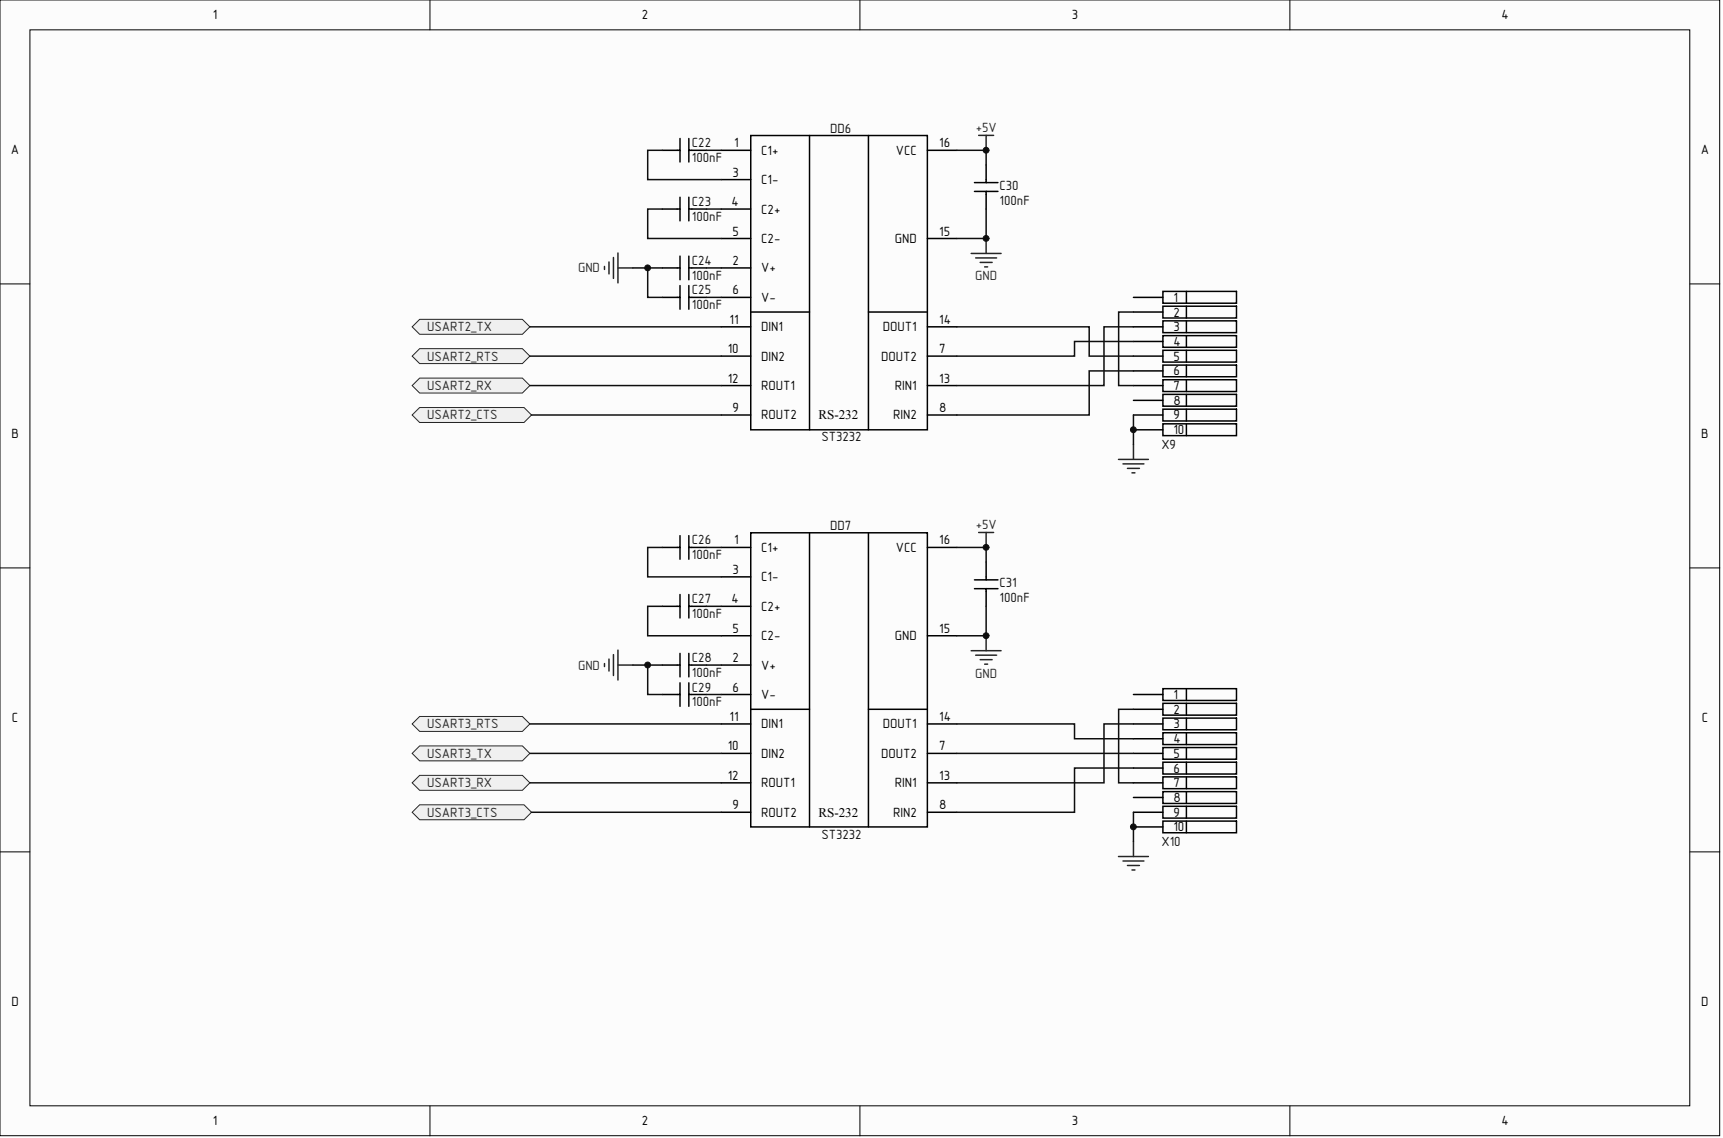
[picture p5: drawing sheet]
<svg xmlns="http://www.w3.org/2000/svg" width="243mm" height="161mm" viewBox="0 0 243 161" stroke-linecap="round" stroke-linejoin="round" font-family="sans-serif">
<defs><g id="words">
<g font-size="1.9">
<text x="30" y="2.7">1</text>
<text x="90.5" y="2.7">2</text>
<text x="151.2" y="2.7">3</text>
<text x="211.8" y="2.7">4</text>
<text x="1.5" y="21.7">A</text>
<text x="103.6" y="20.8">1</text>
<text x="107.4" y="21.8">C1+</text>
<text x="126.4" y="21.8">VCC</text>
<text x="132.5" y="20.8">16</text>
<text x="239.9" y="21.7">A</text>
<text x="103.2" y="29.1">4</text>
<text x="103.3" y="24.9">3</text>
<text x="107.4" y="26">C1-</text>
<text x="103.3" y="33.2">5</text>
<text x="107.4" y="30.1">C2+</text>
<text x="107.4" y="34.3">C2-</text>
<text x="126.2" y="34.3">GND</text>
<text x="132.5" y="33.2">15</text>
<text x="103.3" y="37.4">2</text>
<text x="103.3" y="41.5">6</text>
<text x="107.4" y="38.4">V+</text>
<text x="102.9" y="45.7">11</text>
<text x="107.4" y="42.6">V-</text>
<text x="107.4" y="46.7">DIN1</text>
<text x="124.6" y="46.7">DOUT1</text>
<text x="132.5" y="45.7">14</text>
<text x="165.5" y="42.6">1</text>
<text x="165.5" y="44.6">2</text>
<text x="165.5" y="46.7">3</text>
<text x="102.7" y="49.8">10</text>
<text x="102.7" y="54">12</text>
<text x="107.4" y="50.9">DIN2</text>
<text x="124.3" y="50.9">DOUT2</text>
<text x="132.5" y="49.8">7</text>
<text x="132.5" y="54">13</text>
<text x="165.5" y="50.9">5</text>
<text x="165.5" y="48.8">4</text>
<text x="165.5" y="53">6</text>
<text x="103.3" y="58.1">9</text>
<text x="107.4" y="59.2">ROUT2</text>
<text x="107.4" y="55">ROUT1</text>
<text x="115.4" y="59.1">RS-232</text>
<text x="126" y="59.2">RIN2</text>
<text x="126.2" y="55">RIN1</text>
<text x="132.5" y="58.1">8</text>
<text x="165.5" y="55">7</text>
<text x="165.5" y="57.1">8</text>
<text x="165.5" y="59.2">9</text>
<text x="1.6" y="61.8">B</text>
<text x="165.5" y="61.3">10</text>
<text x="240" y="61.8">B</text>
<text x="103.6" y="76.8">1</text>
<text x="107.4" y="77.8">C1+</text>
<text x="126.4" y="77.8">VCC</text>
<text x="132.5" y="76.8">16</text>
<text x="103.3" y="80.9">3</text>
<text x="107.4" y="82">C1-</text>
<text x="103.2" y="85.1">4</text>
<text x="103.3" y="89.3">5</text>
<text x="107.4" y="86.2">C2+</text>
<text x="132.5" y="89.3">15</text>
<text x="103.3" y="93.4">2</text>
<text x="107.4" y="94.4">V+</text>
<text x="107.4" y="90.3">C2-</text>
<text x="126.2" y="90.3">GND</text>
<text x="1.7" y="101.8">C</text>
<text x="102.9" y="101.7">11</text>
<text x="103.3" y="97.5">6</text>
<text x="107.4" y="98.6">V-</text>
<text x="132.5" y="101.7">14</text>
<text x="165.5" y="98.6">1</text>
<text x="165.5" y="100.7">2</text>
<text x="240.1" y="101.8">C</text>
<text x="102.7" y="105.8">10</text>
<text x="107.4" y="106.9">DIN2</text>
<text x="107.4" y="102.7">DIN1</text>
<text x="124.3" y="106.9">DOUT2</text>
<text x="124.6" y="102.7">DOUT1</text>
<text x="132.5" y="105.8">7</text>
<text x="165.5" y="106.9">5</text>
<text x="165.5" y="102.7">3</text>
<text x="165.5" y="104.8">4</text>
<text x="102.7" y="110">12</text>
<text x="107.4" y="111.1">ROUT1</text>
<text x="126.2" y="111.1">RIN1</text>
<text x="132.5" y="110">13</text>
<text x="165.5" y="109">6</text>
<text x="165.5" y="111.1">7</text>
<text x="165.5" y="113.1">8</text>
<text x="103.3" y="114.1">9</text>
<text x="107.4" y="115.2">ROUT2</text>
<text x="115.4" y="115.2">RS-232</text>
<text x="126" y="115.2">RIN2</text>
<text x="132.5" y="114.1">8</text>
<text x="165.5" y="115.2">9</text>
<text x="165.5" y="117.3">10</text>
<text x="1.6" y="141.9">D</text>
<text x="240" y="141.9">D</text>
<text x="30" y="158.7">1</text>
<text x="90.5" y="158.7">2</text>
<text x="151.2" y="158.7">3</text>
<text x="211.8" y="158.7">4</text>
</g>
<g font-size="1.9" fill="#0e0e0e">
<text x="97.6" y="22.8">100nF</text>
<text x="97.6" y="20.8">C22</text>
<text x="117.1" y="18.7">DD6</text>
<text x="97.6" y="29.1">C23</text>
<text x="141" y="28.9">100nF</text>
<text x="141" y="26.8">C30</text>
<text x="97.6" y="31.2">100nF</text>
<text x="97.6" y="39.4">100nF</text>
<text x="97.6" y="37.4">C24</text>
<text x="97.6" y="41.5">C25</text>
<text x="97.6" y="43.6">100nF</text>
<text x="115.9" y="62.3">ST3232</text>
<text x="163.8" y="63.3">X9</text>
<text x="97.6" y="76.8">C26</text>
<text x="117.1" y="74.7">DD7</text>
<text x="97.6" y="78.9">100nF</text>
<text x="141" y="82.8">C31</text>
<text x="97.6" y="87.2">100nF</text>
<text x="97.6" y="85.1">C27</text>
<text x="141" y="85">100nF</text>
<text x="97.6" y="95.5">100nF</text>
<text x="97.6" y="93.4">C28</text>
<text x="97.6" y="99.6">100nF</text>
<text x="97.6" y="97.5">C29</text>
<text x="115.9" y="118.3">ST3232</text>
<text x="163.8" y="119.4">X10</text>
</g>
<g font-size="1.9" fill="#262626">
<text x="137.6" y="18.7">+5V</text>
<text x="81.5" y="38.4">GND</text>
<text x="137.6" y="39.5">GND</text>
<text x="60.3" y="46.7">USART2_TX</text>
<text x="60.3" y="50.9">USART2_RTS</text>
<text x="60.3" y="55">USART2_RX</text>
<text x="60.3" y="59.2">USART2_CTS</text>
<text x="137.6" y="74.7">+5V</text>
<text x="81.5" y="94.4">GND</text>
<text x="137.6" y="95.6">GND</text>
<text x="60.3" y="106.9">USART3_TX</text>
<text x="60.3" y="102.7">USART3_RTS</text>
<text x="60.3" y="111.1">USART3_RX</text>
<text x="60.3" y="115.2">USART3_CTS</text>
</g>
</g></defs>
<g fill="#fcfcfc" stroke="#000" stroke-width=".14">
<path d="M0 0h242.6v160.2h-242.6z"/>
<path d="M4.2 4.2h234.2v151.8h-234.2z"/>
</g>
<path d="M60.7 0v4.2M121.3 0v4.2M182 0v4.2M0 40h4.2M238.4 40h4.2M0 80.1h4.2M238.4 80.1h4.2M0 120.2h4.2M238.4 120.2h4.2M60.7 156v4.2M121.3 156v4.2M182 156v4.2" fill="none" stroke="#000" stroke-width=".14"/>
<g fill="none" stroke="#000" stroke-width=".21">
<path d="M105.9 19.1h24.9v41.5h-24.9zM114.2 19.1v41.5M122.5 19.1v41.5M101.8 21.2h4.1M101.8 37.8h4.1M101.8 25.3h4.1M101.8 29.5h4.1M101.8 33.6h4.1M130.8 21.2h4.2M130.8 33.6h4.2M101.8 50.2h4.1M101.8 41.9h4.1"/>
<path d="M101.8 46.1h4.1M101.8 54.4h4.1M101.8 58.5h4.1M105.9 44h8.3M122.5 44h8.3M130.8 50.2h4.2M130.8 46.1h4.2M130.8 54.4h4.2M130.8 58.5h4.2M159.9 50.2h4.2M159.9 41.9h4.2M159.9 44h4.2"/>
<path d="M159.9 46.1h4.2M159.9 48.2h4.2M159.9 52.3h4.2M159.9 54.4h4.2M159.9 56.5h4.2M159.9 58.5h4.2M164.1 43.2h10.3v1.7h-10.3zM164.1 41.1h10.3v1.7h-10.3zM164.1 45.3h10.3v1.6h-10.3zM164.1 47.3h10.3v1.7h-10.3zM164.1 49.4h10.3v1.7h-10.3zM164.1 51.5h10.3v1.6h-10.3z"/>
<path d="M164.1 53.6h10.3v1.6h-10.3zM164.1 55.6h10.3v1.7h-10.3zM164.1 57.7h10.3v1.7h-10.3zM164.1 59.8h10.3v1.6h-10.3zM167.4 41.1v1.7M167.4 43.2v1.7M167.4 45.3v1.6M167.4 47.3v1.7M167.4 49.4v1.7M167.4 51.5v1.6M167.4 53.6v1.6M167.4 55.6v1.7"/>
<path d="M167.4 57.7v1.7M167.4 59.8v1.6M159.9 60.6h4.2"/>
</g>
<path d="M157.8 64.8h4.2M158.4 65.4h3M159.1 66.1h1.6M159.7 66.7h.4M159.9 62.7v2.1" fill="none" stroke="#262626" stroke-width=".21"/>
<path d="M159.9 44h-2.1v10.4h2.1M159.9 58.5v4.2" fill="none" stroke="#0e0e0e" stroke-width=".21"/>
<g fill="#f0f0f0" stroke="#262626" stroke-width=".14">
<path d="M58.1 54.4l1.1-1.1h14.5l1 1.1-1 1h-14.5z" fill-rule="evenodd"/>
<path d="M58.1 46.1l1.1-1.1h14.5l1 1.1-1 1.1h-14.5z" fill-rule="evenodd"/>
<path d="M58.1 50.2l1.1-1h14.5l1 1-1 1.1h-14.5z" fill-rule="evenodd"/>
<path d="M58.1 58.5l1.1-1h14.7l1.1 1-1.1 1.1h-14.7z" fill-rule="evenodd"/>
</g>
<path d="M74.7 46.1h27.1M74.7 50.2h27.1M74.7 54.4h27.1M75 58.5h26.8M135 46.1h18.7v4.1h6.2M159.9 48.2h-8.3v2h-16.6M159.9 46.1h-4.2v8.3h-20.7M159.9 52.3h-6.2v6.2h-18.7M159.9 114.6v4.1" fill="none" stroke="#0e0e0e" stroke-width=".21"/>
<g fill="none" stroke="#000" stroke-width=".21">
<path d="M95.9 19.5v1.7h-2.5M97.2 19.5v1.7h2.5M95.9 27.8v1.7h-2.5M95.9 36.1v1.7h-2.5M95.9 21.2v1.6M95.9 29.5v1.7M95.9 37.8v1.7M97.2 27.8v1.7h2.5M97.2 36.1v1.7h2.5M97.2 21.2v1.6M97.2 29.5v1.7M97.2 37.8v1.7"/>
<path d="M137.5 27h1.6v2.5M139.1 23.3v2.5h-1.6M139.1 27h1.7M139.1 25.8h1.7M95.9 40.3v1.6h-2.5M95.9 41.9v1.7M97.2 40.3v1.6h2.5M97.2 41.9v1.7M101.8 77.2h4.1M105.9 75.1h24.9v41.5h-24.9zM114.2 75.1v41.5M122.5 75.1v41.5"/>
<path d="M130.8 77.2h4.2M101.8 98h4.1M101.8 93.8h4.1M101.8 81.4h4.1M101.8 85.5h4.1M101.8 89.7h4.1M130.8 89.7h4.2M159.9 98h4.2M164.1 99.2h10.3v1.7h-10.3zM164.1 97.1h10.3v1.7h-10.3zM167.4 97.1v1.7M167.4 99.2v1.7"/>
<path d="M101.8 106.3h4.1M101.8 102.1h4.1M101.8 110.4h4.1M101.8 114.6h4.1M105.9 100h8.3M122.5 100h8.3M130.8 106.3h4.2M130.8 102.1h4.2M130.8 110.4h4.2M130.8 114.6h4.2M159.9 106.3h4.2M159.9 100h4.2"/>
<path d="M159.9 102.1h4.2M159.9 104.2h4.2M159.9 108.3h4.2M159.9 110.4h4.2M159.9 112.5h4.2M159.9 114.6h4.2M159.9 116.6h4.2M164.1 101.3h10.3v1.6h-10.3zM164.1 103.4h10.3v1.6h-10.3zM164.1 105.4h10.3v1.7h-10.3zM164.1 107.5h10.3v1.7h-10.3zM164.1 109.6h10.3v1.6h-10.3z"/>
<path d="M164.1 111.7h10.3v1.6h-10.3zM164.1 113.7h10.3v1.7h-10.3zM164.1 115.8h10.3v1.7h-10.3zM167.4 101.3v1.6M167.4 103.4v1.6M167.4 105.4v1.7M167.4 107.5v1.7M167.4 109.6v1.6M167.4 111.7v1.6M167.4 113.7v1.7M167.4 115.8v1.7"/>
</g>
<path d="M137 35.7h4.2M137.6 36.4h3M138.3 37h1.7M138.9 37.6h.4M139.1 33.6v2.1M159.9 118.7v2.1M157.8 120.8h4.2M158.4 121.4h3M159.1 122.1h1.6M159.7 122.7h.4" fill="none" stroke="#262626" stroke-width=".21"/>
<g fill="#f0f0f0" stroke="#262626" stroke-width=".14">
<path d="M58.1 110.4l1.1-1h14.5l1 1-1 1.1h-14.5z" fill-rule="evenodd"/>
<path d="M58.1 106.3l1.1-1.1h14.5l1 1.1-1 1h-14.5z" fill-rule="evenodd"/>
<path d="M58.1 102.1l1.1-1h14.5l1 1-1 1.1h-14.5z" fill-rule="evenodd"/>
<path d="M58.1 114.6l1.1-1.1h14.7l1.1 1.1-1.1 1h-14.7z" fill-rule="evenodd"/>
</g>
<g fill="none" stroke="#0e0e0e" stroke-width=".21">
<path d="M89.3 37.8h2.1M93.4 21.2h-2v4.1h10.4M93.4 29.5h-2v4.1h10.4M93.4 37.8h-2v4.1h2M99.7 21.2h2.1M99.7 29.5h2.1M99.7 37.8h2.1M135 21.2h4.1v2.1M139.1 29.5v4.1h-4.1M99.7 41.9h2.1M93.4 77.2h-2v4.2h10.4M99.7 77.2h2.1"/>
<path d="M135 77.2h4.1v2.1M89.3 93.8h2.1v4.2h2M91.4 93.8h2M93.4 85.5h-2v4.2h10.4M99.7 85.5h2.1M99.7 93.8h2.1M99.7 98h2.1M139.1 85.5v4.2h-4.1M74.7 102.1h27.1M74.7 106.3h27.1M74.7 110.4h27.1M75 114.6h26.8"/>
<path d="M135 102.1h16.6v2.1h8.3M135 106.3h24.9M159.9 102.1h-4.2v8.3h-20.7M159.9 100h-2.1v10.4h2.1M159.9 108.3h-8.3v6.3h-16.6"/>
</g>
<g fill="none" stroke="#000" stroke-width=".21">
<path d="M95.9 75.5v1.7h-2.5M95.9 77.2v1.7M97.2 75.5v1.7h2.5M97.2 77.2v1.7M139.1 79.3v2.5h-1.6M95.9 83.9v1.6h-2.5M95.9 92.2v1.6h-2.5M95.9 96.3v1.7h-2.5M95.9 85.5v1.7M95.9 93.8v1.7M95.9 98v1.6M97.2 83.9v1.6h2.5"/>
<path d="M97.2 92.2v1.6h2.5M97.2 96.3v1.7h2.5M97.2 85.5v1.7M97.2 93.8v1.7M97.2 98v1.6M137.5 83h1.6v2.5M139.1 83h1.7M139.1 81.8h1.7"/>
</g>
<g fill="none" stroke="#262626" stroke-width=".21">
<path d="M138.1 19.1h2.1M139.1 19.1v2.1M85.3 37.6v.4M85.9 36.9v1.7M86.5 36.3v3M87.2 35.7v4.2M87.2 37.8h2.1M138.1 75.1h2.1M139.1 75.1v2.1M85.3 93.6v.4M85.9 93v1.6M86.5 92.3v3"/>
<path d="M87.2 91.7v4.2M87.2 93.8h2.1M137 91.8h4.2M137.6 92.4h3M138.3 93h1.7M138.9 93.7h.4M139.1 89.7v2.1"/>
</g>
<g fill="#0e0e0e" stroke="#0e0e0e" stroke-width=".14">
<circle cx="91.4" cy="93.8" r=".41"/>
<circle cx="91.4" cy="37.8" r=".41"/>
<circle cx="139.1" cy="89.7" r=".41"/>
<circle cx="139.1" cy="77.2" r=".41"/>
<circle cx="139.1" cy="33.6" r=".41"/>
<circle cx="139.1" cy="21.2" r=".41"/>
<circle cx="159.9" cy="116.6" r=".41"/>
<circle cx="159.9" cy="60.6" r=".41"/>
</g>
<use href="#words"/>
</svg>
